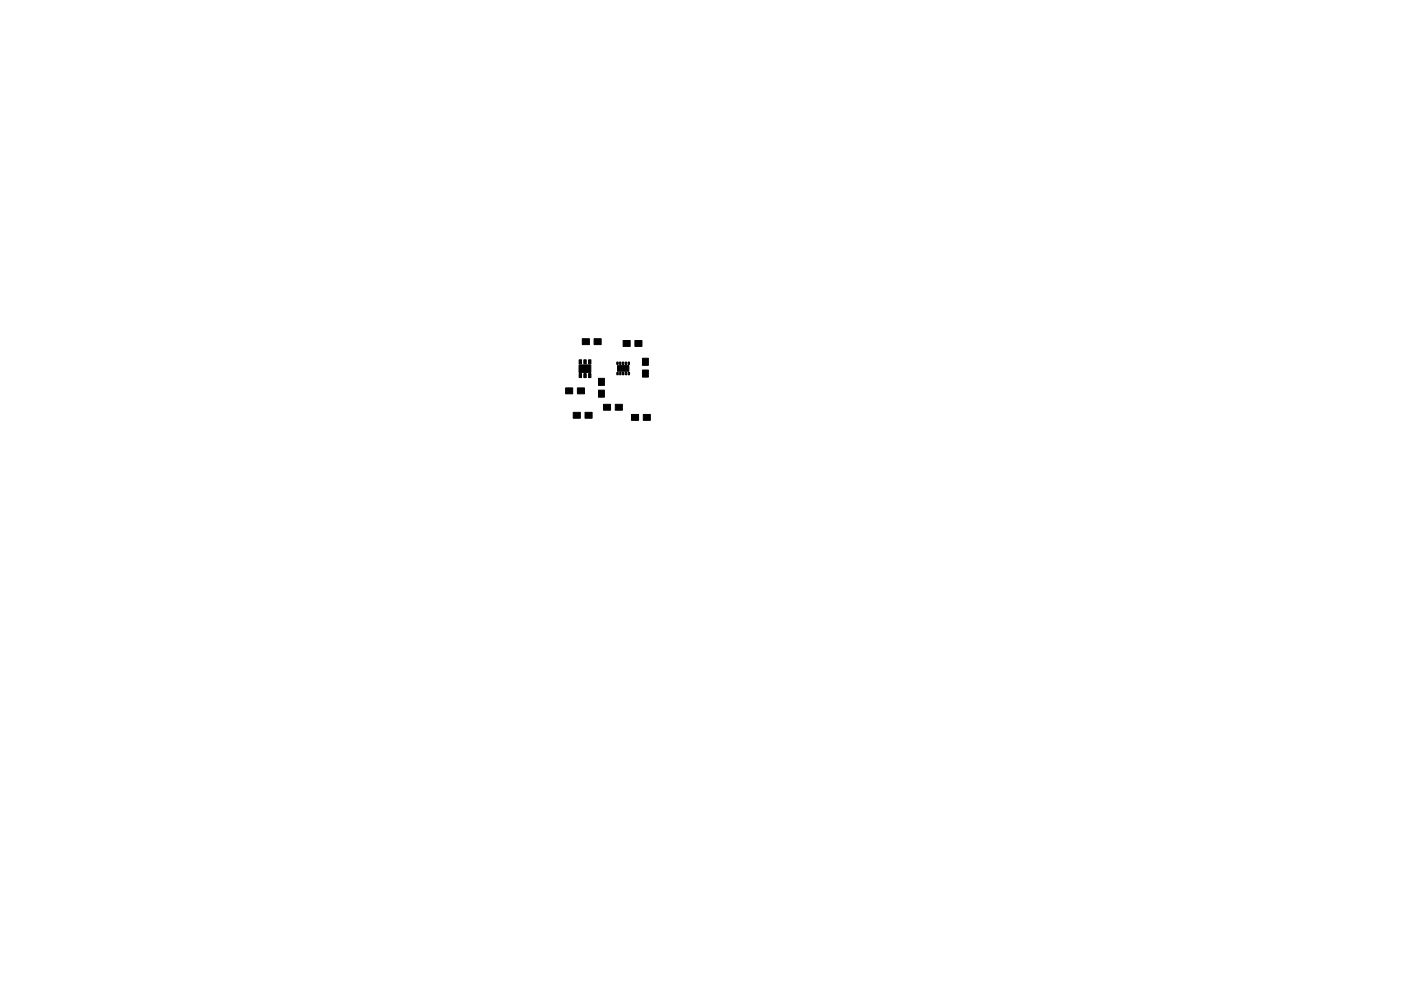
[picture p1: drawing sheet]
<svg xmlns="http://www.w3.org/2000/svg" width="297mm" height="210mm" viewBox="0 0 297 210" stroke-linecap="round" stroke-linejoin="round" font-family="sans-serif">
<g fill="#000" stroke="#000" stroke-width=".21">
<path d="M122.8 77.4h2.5v1.6h-2.5zM122.8 79.3h.5v.8h-.5zM122.8 76.3h.5v.9h-.5zM123.5 71.9h1.5v1.2h-1.5zM123.8 79.3h.5v.8h-.5zM123.8 76.3h.5v.9h-.5zM124.8 79.3h.5v.8h-.5zM124.8 76.3h.5v.9h-.5zM126 71.9h1.5v1.2h-1.5zM130.8 76.8h.3v.5h-.3zM130.8 79h.3v.5h-.3zM131.4 76.8h.3v.5h-.3z"/>
<path d="M131.4 79h.3v.5h-.3zM132.1 72.2h1.5v1.3h-1.5zM132 76.8h.3v.5h-.3zM132 79h.3v.5h-.3zM132.6 76.8h.3v.5h-.3zM132.6 79h.3v.5h-.3zM130.9 77.6h2.4v1.2h-2.4zM133.2 76.8h.3v.5h-.3zM133.2 79h.3v.5h-.3zM134.6 72.2h1.5v1.3h-1.5zM136.2 76h1.3v1.5h-1.3zM119.9 82.3h1.5v1.3h-1.5z"/>
<path d="M121.5 87.5h1.5v1.2h-1.5zM122.4 82.3h1.5v1.3h-1.5zM124 87.5h1.5v1.2h-1.5zM127.9 85.8h1.6v1.2h-1.6zM126.9 82.8h1.2v1.5h-1.2zM126.9 80.3h1.2v1.5h-1.2zM130.5 85.8h1.4v1.2h-1.4zM133.9 87.9h1.5v1.3h-1.5zM136.4 87.9h1.5v1.3h-1.5zM136.2 78.5h1.3v1.5h-1.3z"/>
</g>
</svg>
